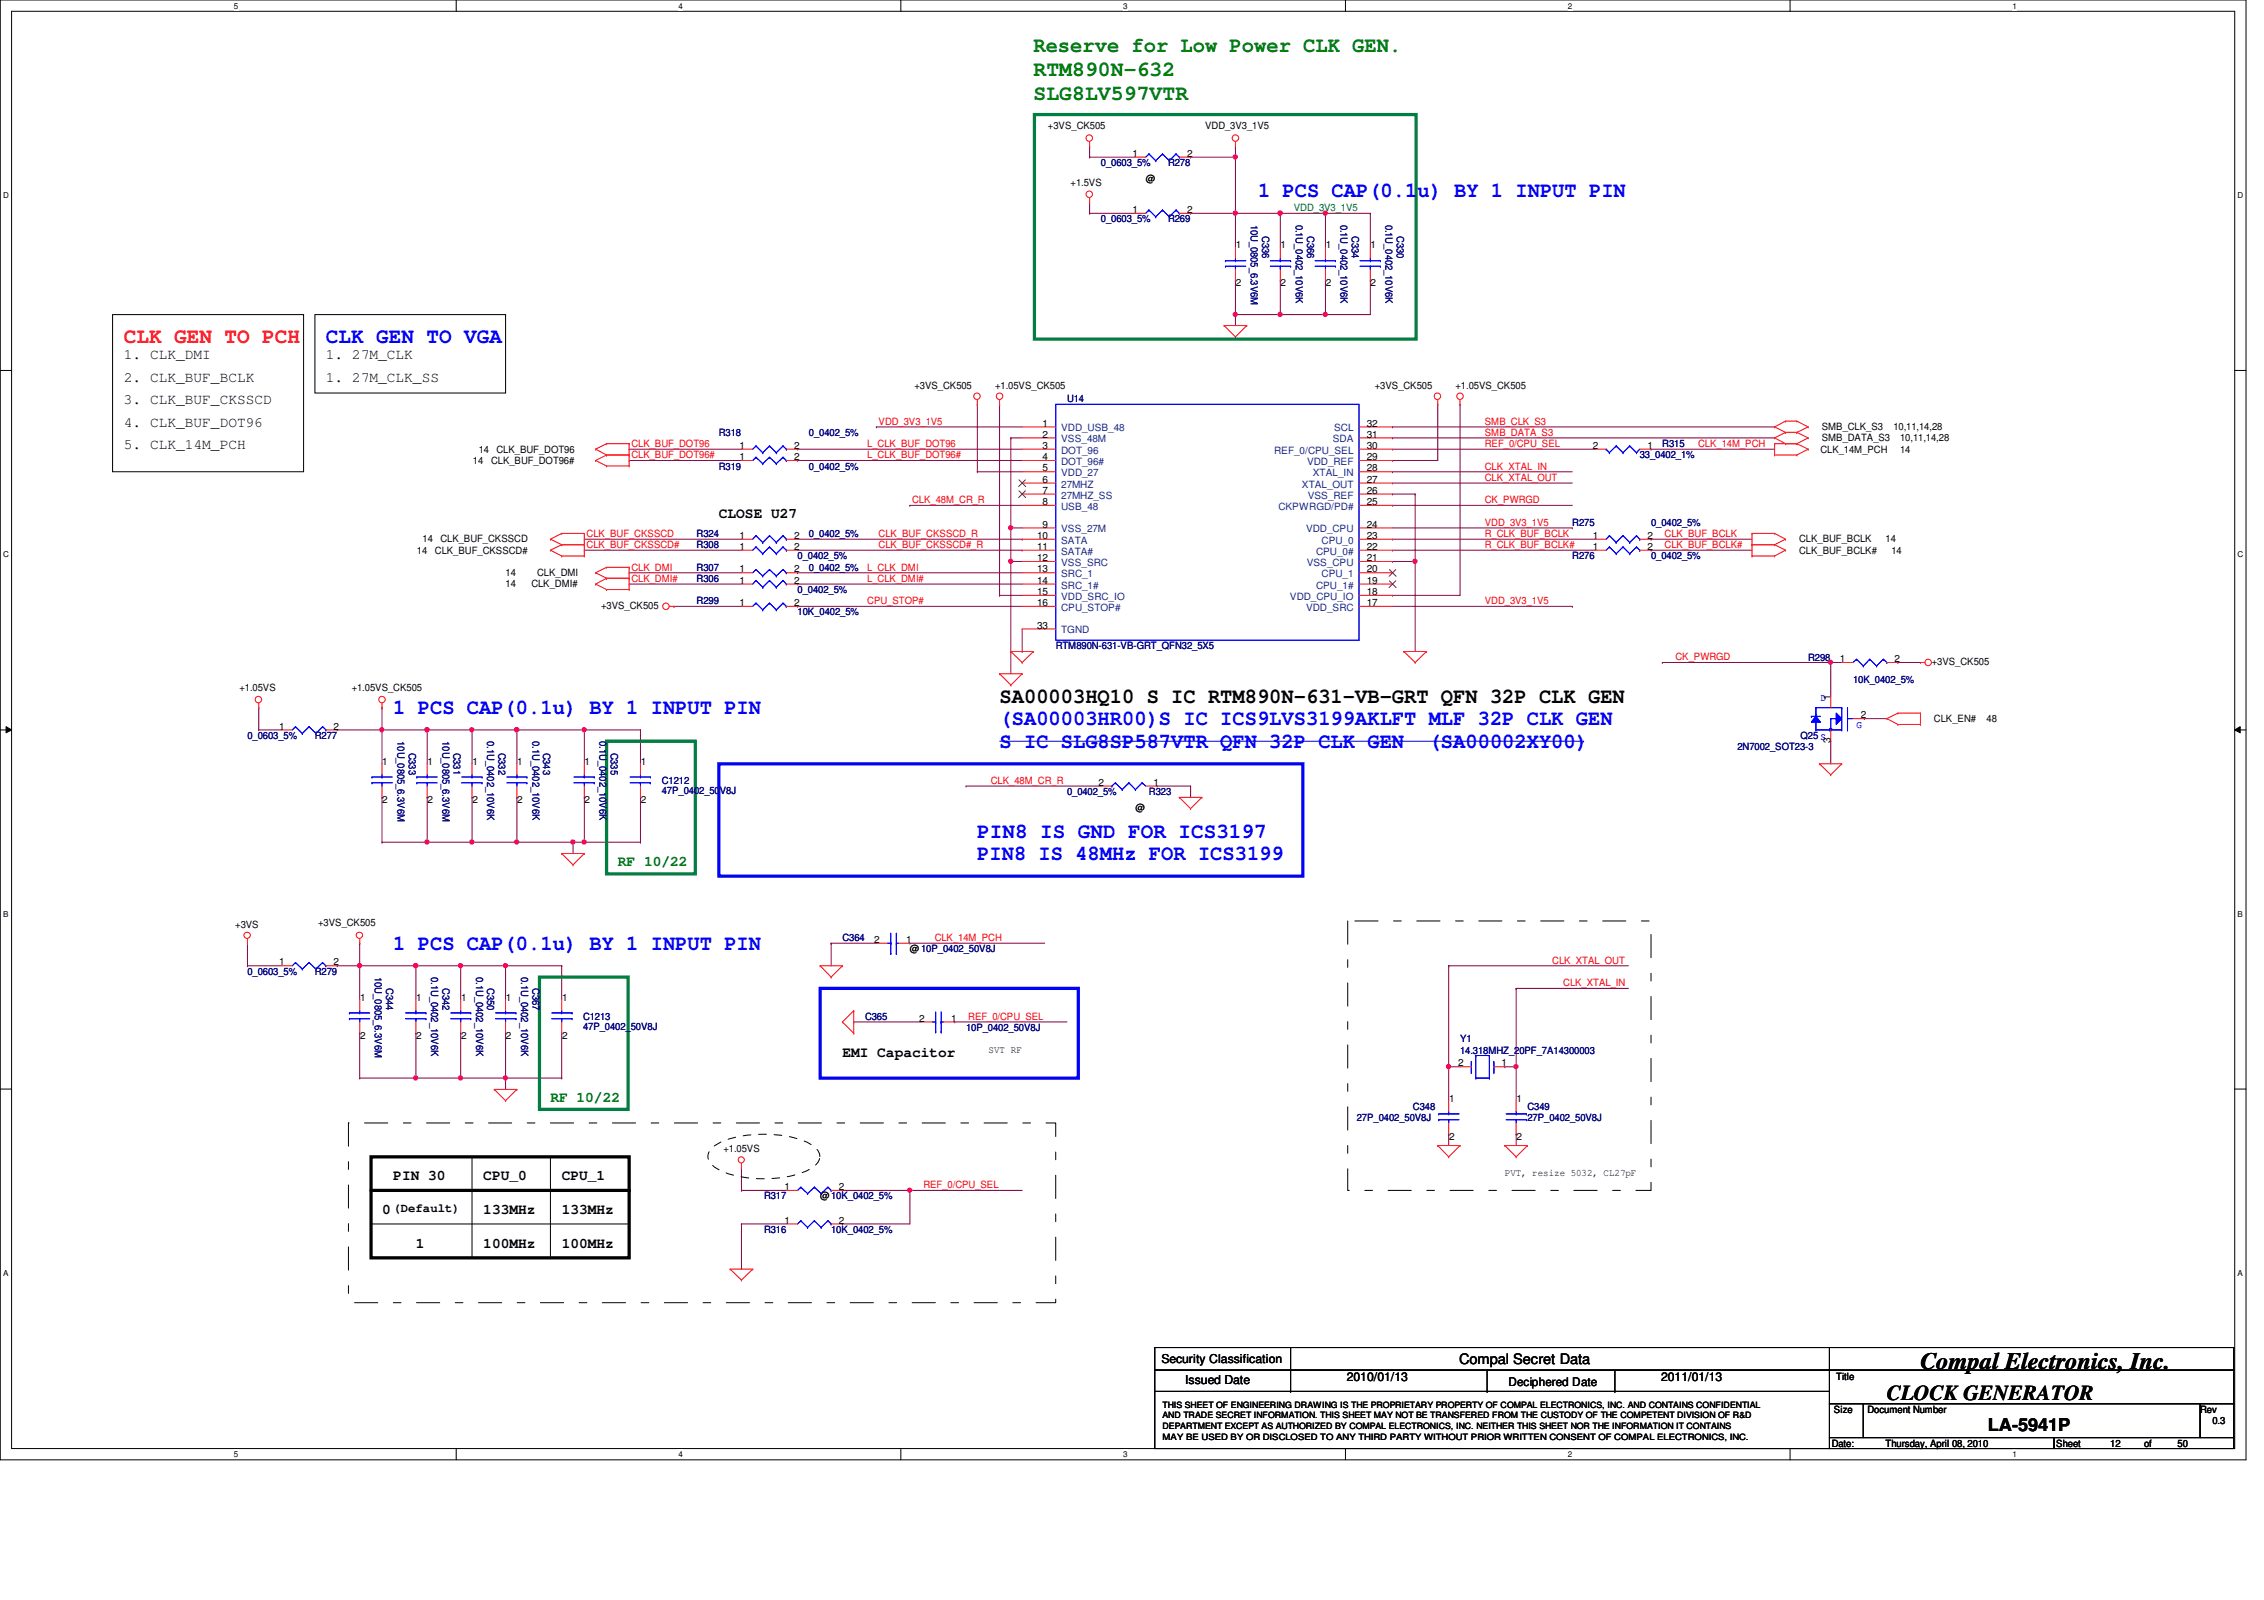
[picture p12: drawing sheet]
<svg xmlns="http://www.w3.org/2000/svg" width="297mm" height="210mm" viewBox="0 0 297 210" stroke-linecap="round" stroke-linejoin="round" font-family="sans-serif">
<defs><g id="words">
<text font-size="3.1" x="252" y="179.6">Compal Electronics, Inc.</text>
<g font-size="2.8" fill="#008000">
<text x="135.6" y="6.8">Reserve for Low Power CLK GEN.</text>
<text x="135.6" y="9.9">RTM890N-632</text>
<text x="135.6" y="13.1">SLG8LV597VTR</text>
</g>
<g font-size="2.8" fill="#00f">
<text x="165.1" y="25.9">1 PCS CAP(0.1u) BY 1 INPUT PIN</text>
<text x="42.8" y="45">CLK GEN TO VGA</text>
<text x="51.6" y="93.7">1 PCS CAP(0.1u) BY 1 INPUT PIN</text>
<text x="131.1" y="95.2">(SA00003HR00)S IC ICS9LVS3199AKLFT MLF 32P CLK GEN</text>
<text x="131.1" y="98.1">S IC SLG8SP587VTR QFN 32P CLK GEN</text>
<text x="187.4" y="98.1">(SA00002XY00)</text>
<text x="128.2" y="109.9">PIN8 IS GND FOR ICS3197</text>
<text x="128.2" y="112.8">PIN8 IS 48MHz FOR ICS3199</text>
<text x="51.6" y="124.6">1 PCS CAP(0.1u) BY 1 INPUT PIN</text>
</g>
<text font-size="2.8" fill="#f00" x="16.3" y="45">CLK GEN TO PCH</text>
<g font-size="2.8">
<text x="131.1" y="92.2">SA00003HQ10 S IC RTM890N-631-VB-GRT QFN 32P CLK GEN</text>
<text x="247.6" y="183.7">CLOCK GENERATOR</text>
</g>
<text font-size="2.3" x="260.8" y="187.8">LA-5941P</text>
<g font-size="1.9">
<text x="16.3" y="47.2">1. CLK_DMI</text>
<text x="42.8" y="47.2">1. 27M_CLK</text>
<text x="16.3" y="50.1">2. CLK_BUF_BCLK</text>
<text x="16.3" y="53">3. CLK_BUF_CKSSCD</text>
<text x="42.8" y="50.1">1. 27M_CLK_SS</text>
<text x="16.3" y="56">4. CLK_BUF_DOT96</text>
<text x="16.3" y="58.9">5. CLK_14M_PCH</text>
<text x="94.3" y="67.9">CLOSE U27</text>
<text x="110.5" y="138.6">EMI Capacitor</text>
<text x="51.6" y="154.8">PIN 30</text>
<text x="63.4" y="154.8">CPU_0</text>
<text x="73.7" y="154.8">CPU_1</text>
<text x="50.1" y="159.3">0</text>
<text x="63.4" y="159.3">133MHz</text>
<text x="73.7" y="159.3">133MHz</text>
<text x="54.6" y="163.7">1</text>
<text x="63.4" y="163.7">100MHz</text>
<text x="73.7" y="163.7">100MHz</text>
<text x="191.4" y="178.9">Compal Secret Data</text>
</g>
<g font-size="1.9" fill="#008000">
<text x="81.1" y="113.6">RF 10/22</text>
<text x="72.2" y="144.5">RF 10/22</text>
</g>
<g font-size="1.6">
<text x="51.6" y="159">(Default)</text>
<text x="152.4" y="178.8">Security Classification</text>
<text x="155.5" y="181.6">Issued Date</text>
<text x="176.7" y="181.2">2010/01/13</text>
<text x="197.9" y="181.8">Deciphered Date</text>
<text x="217.9" y="181.2">2011/01/13</text>
</g>
<g font-size="1.3">
<text x="137.5" y="17">+3VS_CK505</text>
<text x="158.1" y="17">VDD_3V3_1V5</text>
<text x="148.6" y="20.6">1</text>
<text x="150.3" y="23.9">@</text>
<text x="155.7" y="20.6">2</text>
<text x="140.5" y="24.3">+1.5VS</text>
<text x="148.6" y="27.9">1</text>
<text x="155.7" y="27.9">2</text>
<text x="162.1" y="32.6">1</text>
<text x="168" y="32.6">1</text>
<text x="173.9" y="32.6">1</text>
<text x="179.8" y="32.6">1</text>
<text x="162.1" y="37.5">2</text>
<text x="168" y="37.5">2</text>
<text x="173.9" y="37.5">2</text>
<text x="179.8" y="37.5">2</text>
<text x="120" y="51">+3VS_CK505</text>
<text x="130.6" y="51">+1.05VS_CK505</text>
<text x="180.4" y="51">+3VS_CK505</text>
<text x="191" y="51">+1.05VS_CK505</text>
<text x="62.8" y="59.4">14</text>
<text x="65.1" y="59.4">CLK_BUF_DOT96</text>
<text x="97" y="58.9">1</text>
<text x="104.2" y="58.9">2</text>
<text x="136.8" y="56">1</text>
<text x="136.8" y="57.4">2</text>
<text x="136.8" y="58.9">3</text>
<text x="179.3" y="58.9">30</text>
<text x="179.3" y="57.4">31</text>
<text x="179.3" y="56">32</text>
<text x="209" y="58.9">2</text>
<text x="216.2" y="58.9">1</text>
<text x="238.8" y="59.4">CLK_14M_PCH</text>
<text x="239" y="57.9">SMB_DATA_S3</text>
<text x="239" y="56.4">SMB_CLK_S3</text>
<text x="248.4" y="56.4">10,11,14,28</text>
<text x="249.3" y="57.9">10,11,14,28</text>
<text x="249.3" y="59.4">14</text>
<text x="62.1" y="60.9">14</text>
<text x="64.4" y="60.9">CLK_BUF_DOT96#</text>
<text x="97" y="60.4">1</text>
<text x="104.2" y="60.4">2</text>
<text x="136.8" y="60.4">4</text>
<text x="136.8" y="64.8">7</text>
<text x="136.8" y="63.3">6</text>
<text x="136.8" y="61.8">5</text>
<text x="179.3" y="63.3">27</text>
<text x="179.3" y="64.8">26</text>
<text x="179.3" y="61.8">28</text>
<text x="179.3" y="60.4">29</text>
<text x="55.5" y="71.2">14</text>
<text x="57.8" y="71.2">CLK_BUF_CKSSCD</text>
<text x="97" y="70.7">1</text>
<text x="104.2" y="70.7">2</text>
<text x="136.1" y="70.7">10</text>
<text x="136.8" y="66.3">8</text>
<text x="136.8" y="69.2">9</text>
<text x="179.3" y="66.3">25</text>
<text x="179.3" y="69.2">24</text>
<text x="179.3" y="70.7">23</text>
<text x="209" y="70.7">1</text>
<text x="216.2" y="70.7">2</text>
<text x="236" y="71.2">CLK_BUF_BCLK</text>
<text x="247.4" y="71.2">14</text>
<text x="54.7" y="72.6">14</text>
<text x="57.1" y="72.6">CLK_BUF_CKSSCD#</text>
<text x="66.3" y="75.6">14</text>
<text x="66.3" y="77">14</text>
<text x="69.7" y="77">CLK_DMI#</text>
<text x="70.5" y="75.6">CLK_DMI</text>
<text x="97" y="72.1">1</text>
<text x="97" y="75.1">1</text>
<text x="97" y="76.6">1</text>
<text x="104.2" y="72.1">2</text>
<text x="104.2" y="75.1">2</text>
<text x="104.2" y="76.6">2</text>
<text x="136.1" y="72.1">11</text>
<text x="136.1" y="73.6">12</text>
<text x="136.1" y="75.1">13</text>
<text x="136.1" y="76.6">14</text>
<text x="179.3" y="76.6">19</text>
<text x="179.3" y="72.1">22</text>
<text x="179.3" y="75.1">20</text>
<text x="179.3" y="73.6">21</text>
<text x="209" y="72.1">1</text>
<text x="216.2" y="72.1">2</text>
<text x="236" y="72.6">CLK_BUF_BCLK#</text>
<text x="248.2" y="72.6">14</text>
<text x="78.9" y="79.9">+3VS_CK505</text>
<text x="97" y="79.5">1</text>
<text x="104.2" y="79.5">2</text>
<text x="136.1" y="78.1">15</text>
<text x="136.1" y="79.5">16</text>
<text x="136.1" y="82.5">33</text>
<text x="179.3" y="78.1">18</text>
<text x="179.3" y="79.5">17</text>
<text x="241.4" y="86.9">1</text>
<text x="248.6" y="86.9">2</text>
<text x="253.4" y="87.2">+3VS_CK505</text>
<text x="31.4" y="90.6">+1.05VS</text>
<text x="36.6" y="95.7">1</text>
<text x="43.8" y="95.7">2</text>
<text x="46.1" y="90.6">+1.05VS_CK505</text>
<text x="240.2" y="91.8" transform="rotate(-90 240.2 91.8)">1</text>
<text x="244.1" y="94.2">2</text>
<text x="253.7" y="94.7">CLK_EN#</text>
<text x="260.6" y="94.7">48</text>
<text x="50.2" y="100.3">1</text>
<text x="56.1" y="100.3">1</text>
<text x="62" y="100.3">1</text>
<text x="67.9" y="100.3">1</text>
<text x="76.7" y="100.3">1</text>
<text x="84.1" y="100.3">1</text>
<text x="240.2" y="97.5" transform="rotate(-90 240.2 97.5)">3</text>
<text x="50.2" y="105.3">2</text>
<text x="56.1" y="105.3">2</text>
<text x="62" y="105.3">2</text>
<text x="67.9" y="105.3">2</text>
<text x="76.7" y="105.3">2</text>
<text x="84.1" y="105.3">2</text>
<text x="144.1" y="103.1">2</text>
<text x="149" y="106.4">@</text>
<text x="151.3" y="103.1">1</text>
<text x="30.9" y="121.7">+3VS</text>
<text x="41.7" y="121.5">+3VS_CK505</text>
<text x="114.7" y="123.7">2</text>
<text x="118.9" y="123.7">1</text>
<text x="119.4" y="124.9">@10P_0402_50V8J</text>
<text x="36.6" y="126.7">1</text>
<text x="43.8" y="126.7">2</text>
<text x="47.2" y="131.3">1</text>
<text x="54.6" y="131.3">1</text>
<text x="60.5" y="131.3">1</text>
<text x="66.4" y="131.3">1</text>
<text x="73.7" y="131.3">1</text>
<text x="47.2" y="136.3">2</text>
<text x="54.6" y="136.3">2</text>
<text x="60.5" y="136.3">2</text>
<text x="66.4" y="136.3">2</text>
<text x="73.7" y="136.3">2</text>
<text x="120.6" y="134">2</text>
<text x="124.8" y="134">1</text>
<text x="129.7" y="138.1">SVT RF</text>
<text x="191.3" y="139.9">2</text>
<text x="197" y="139.9">1</text>
<text x="190.1" y="144.5">1</text>
<text x="190.1" y="149.5">2</text>
<text x="199" y="144.5">1</text>
<text x="199" y="149.5">2</text>
<text x="94.9" y="151.2">+1.05VS</text>
<text x="197.4" y="154.3">PVT, resize 5032, CL27pF</text>
<text x="102.9" y="160.5">1</text>
<text x="102.9" y="156.1">1</text>
<text x="107.6" y="157.4">@10K_0402_5%</text>
<text x="110.1" y="160.5">2</text>
<text x="110.1" y="156.1">2</text>
<text x="240.6" y="185.3">Size</text>
<text x="240.9" y="181.1">Title</text>
<text x="245" y="185.3">Document Number</text>
<text x="288.7" y="185.3">Rev</text>
<text x="240.3" y="189.8">Date:</text>
<text x="247.4" y="189.8">Thursday, April 08, 2010</text>
<text x="269.8" y="189.8">Sheet</text>
<text x="276.9" y="189.8">12</text>
<text x="281.3" y="189.8">of</text>
<text x="285.7" y="189.8">50</text>
<text x="290.3" y="186.8">0.3</text>
</g>
<g font-size="1.3" fill="#000080">
<text x="144.4" y="21.8">0_0603_5%</text>
<text x="153.2" y="21.8">R278</text>
<text x="144.4" y="29.2">0_0603_5%</text>
<text x="153.2" y="29.2">R269</text>
<text x="164.1" y="29.5" transform="rotate(90 164.1 29.5)">10U_0805_6.3V6M</text>
<text x="170" y="29.5" transform="rotate(90 170 29.5)">0.1U_0402_10V6K</text>
<text x="175.9" y="29.5" transform="rotate(90 175.9 29.5)">0.1U_0402_10V6K</text>
<text x="181.8" y="29.5" transform="rotate(90 181.8 29.5)">0.1U_0402_10V6K</text>
<text x="165.6" y="30.9" transform="rotate(90 165.6 30.9)">C336</text>
<text x="171.5" y="30.9" transform="rotate(90 171.5 30.9)">C366</text>
<text x="177.4" y="30.9" transform="rotate(90 177.4 30.9)">C334</text>
<text x="183.3" y="30.9" transform="rotate(90 183.3 30.9)">C330</text>
<text x="140" y="52.7">U14</text>
<text x="94.3" y="57.2">R318</text>
<text x="106.1" y="57.2">0_0402_5%</text>
<text x="218.1" y="58.6">R315</text>
<text x="94.3" y="61.6">R319</text>
<text x="106.1" y="61.6">0_0402_5%</text>
<text x="215.1" y="60.1">33_0402_1%</text>
<text x="91.4" y="70.4">R324</text>
<text x="91.4" y="71.9">R308</text>
<text x="106.1" y="70.4">0_0402_5%</text>
<text x="206.3" y="69">R275</text>
<text x="216.6" y="69">0_0402_5%</text>
<text x="91.4" y="74.8">R307</text>
<text x="91.4" y="76.3">R306</text>
<text x="104.6" y="73.4">0_0402_5%</text>
<text x="104.6" y="77.8">0_0402_5%</text>
<text x="106.1" y="74.8">0_0402_5%</text>
<text x="206.3" y="73.4">R276</text>
<text x="216.6" y="73.4">0_0402_5%</text>
<text x="91.4" y="79.3">R299</text>
<text x="104.6" y="80.7">10K_0402_5%</text>
<text x="138.5" y="85.2">RTM890N-631-VB-GRT_QFN32_5X5</text>
<text x="237.2" y="86.7">R298</text>
<text x="243.1" y="89.6">10K_0402_5%</text>
<text x="32.5" y="96.9">0_0603_5%</text>
<text x="41.3" y="96.9">R277</text>
<text x="52.2" y="97.2" transform="rotate(90 52.2 97.2)">10U_0805_6.3V6M</text>
<text x="53.6" y="98.7" transform="rotate(90 53.6 98.7)">C333</text>
<text x="58" y="97.2" transform="rotate(90 58 97.2)">10U_0805_6.3V6M</text>
<text x="59.5" y="98.7" transform="rotate(90 59.5 98.7)">C331</text>
<text x="63.9" y="97.2" transform="rotate(90 63.9 97.2)">0.1U_0402_10V6K</text>
<text x="65.4" y="98.7" transform="rotate(90 65.4 98.7)">C332</text>
<text x="69.8" y="97.2" transform="rotate(90 69.8 97.2)">0.1U_0402_10V6K</text>
<text x="71.3" y="98.7" transform="rotate(90 71.3 98.7)">C343</text>
<text x="78.7" y="97.2" transform="rotate(90 78.7 97.2)">0.1U_0402_10V6K</text>
<text x="80.1" y="98.7" transform="rotate(90 80.1 98.7)">C335</text>
<text x="228" y="98.4">2N7002_SOT23-3</text>
<text x="236.2" y="96.9">Q25 S</text>
<text x="86.8" y="102.8">C1212</text>
<text x="86.8" y="104.2">47P_0402_50V8J</text>
<text x="140" y="104.3">0_0402_5%</text>
<text x="150.7" y="104.3">R323</text>
<text x="110.5" y="123.5">C364</text>
<text x="32.5" y="127.9">0_0603_5%</text>
<text x="41.3" y="127.9">R279</text>
<text x="49.2" y="128.2" transform="rotate(90 49.2 128.2)">10U_0805_6.3V6M</text>
<text x="50.7" y="129.7" transform="rotate(90 50.7 129.7)">C344</text>
<text x="56.6" y="128.2" transform="rotate(90 56.6 128.2)">0.1U_0402_10V6K</text>
<text x="58" y="129.7" transform="rotate(90 58 129.7)">C342</text>
<text x="62.5" y="128.2" transform="rotate(90 62.5 128.2)">0.1U_0402_10V6K</text>
<text x="63.9" y="129.7" transform="rotate(90 63.9 129.7)">C350</text>
<text x="68.4" y="128.2" transform="rotate(90 68.4 128.2)">0.1U_0402_10V6K</text>
<text x="69.8" y="129.7" transform="rotate(90 69.8 129.7)">C367</text>
<text x="76.5" y="133.8">C1213</text>
<text x="76.5" y="135.1">47P_0402_50V8J</text>
<text x="113.5" y="133.8">C365</text>
<text x="126.7" y="135.3">10P_0402_50V8J</text>
<text x="191.6" y="136.7">Y1</text>
<text x="191.6" y="138.2">14.318MHZ_20PF_7A14300003</text>
<text x="178" y="147">27P_0402_50V8J</text>
<text x="185.4" y="145.6">C348</text>
<text x="200.4" y="145.6">C349</text>
<text x="200.4" y="147">27P_0402_50V8J</text>
<text x="100.2" y="161.8">R316</text>
<text x="100.2" y="157.4">R317</text>
<text x="109" y="161.8">10K_0402_5%</text>
</g>
<text font-size="1.3" fill="#008000" x="169.8" y="27.7">VDD_3V3_1V5</text>
<g font-size="1.3" fill="#f00">
<text x="82.8" y="58.6">CLK_BUF_DOT96</text>
<text x="113.8" y="58.6">L_CLK_BUF_DOT96</text>
<text x="115.3" y="55.7">VDD_3V3_1V5</text>
<text x="194.8" y="55.7">SMB_CLK_S3</text>
<text x="194.8" y="57.1">SMB_DATA_S3</text>
<text x="194.8" y="58.6">REF_0/CPU_SEL</text>
<text x="222.8" y="58.6">CLK_14M_PCH</text>
<text x="82.8" y="60.1">CLK_BUF_DOT96#</text>
<text x="113.8" y="60.1">L_CLK_BUF_DOT96#</text>
<text x="119.7" y="66">CLK_48M_CR_R</text>
<text x="194.8" y="63.1">CLK_XTAL_OUT</text>
<text x="194.8" y="61.6">CLK_XTAL_IN</text>
<text x="194.8" y="66">CK_PWRGD</text>
<text x="77" y="70.4">CLK_BUF_CKSSCD</text>
<text x="77" y="71.9">CLK_BUF_CKSSCD#</text>
<text x="115.3" y="70.4">CLK_BUF_CKSSCD_R</text>
<text x="115.3" y="71.9">CLK_BUF_CKSSCD#_R</text>
<text x="194.8" y="71.9">R_CLK_BUF_BCLK#</text>
<text x="194.8" y="70.4">R_CLK_BUF_BCLK</text>
<text x="194.8" y="69">VDD_3V3_1V5</text>
<text x="218.4" y="71.9">CLK_BUF_BCLK#</text>
<text x="218.4" y="70.4">CLK_BUF_BCLK</text>
<text x="82.8" y="76.3">CLK_DMI#</text>
<text x="82.8" y="74.8">CLK_DMI</text>
<text x="113.8" y="76.3">L_CLK_DMI#</text>
<text x="113.8" y="74.8">L_CLK_DMI</text>
<text x="113.8" y="79.2">CPU_STOP#</text>
<text x="194.8" y="79.2">VDD_3V3_1V5</text>
<text x="219.8" y="86.6">CK_PWRGD</text>
<text x="130" y="102.8">CLK_48M_CR_R</text>
<text x="122.6" y="123.4">CLK_14M_PCH</text>
<text x="203.7" y="126.4">CLK_XTAL_OUT</text>
<text x="205.1" y="129.4">CLK_XTAL_IN</text>
<text x="127" y="133.8">REF_0/CPU_SEL</text>
<text x="121.2" y="155.9">REF_0/CPU_SEL</text>
</g>
<g font-size="1.3" fill="#004080">
<text x="139.2" y="56.6">VDD_USB_48</text>
<text x="139.2" y="58">VSS_48M</text>
<text x="139.2" y="59.5">DOT_96</text>
<text x="167.2" y="59.5">REF_0/CPU_SEL</text>
<text x="174.9" y="58">SDA</text>
<text x="175" y="56.6">SCL</text>
<text x="139.2" y="61">DOT_96#</text>
<text x="139.2" y="65.4">27MHZ_SS</text>
<text x="139.2" y="64">27MHZ</text>
<text x="139.2" y="62.5">VDD_27</text>
<text x="170.8" y="64">XTAL_OUT</text>
<text x="171.5" y="61">VDD_REF</text>
<text x="171.6" y="65.4">VSS_REF</text>
<text x="172.3" y="62.5">XTAL_IN</text>
<text x="139.2" y="71.3">SATA</text>
<text x="139.2" y="66.9">USB_48</text>
<text x="139.2" y="69.8">VSS_27M</text>
<text x="167.7" y="66.9">CKPWRGD/PD#</text>
<text x="171.4" y="69.8">VDD_CPU</text>
<text x="173.4" y="71.3">CPU_0</text>
<text x="139.2" y="72.8">SATA#</text>
<text x="139.2" y="74.3">VSS_SRC</text>
<text x="139.2" y="75.7">SRC_1</text>
<text x="139.2" y="77.2">SRC_1#</text>
<text x="171.4" y="74.3">VSS_CPU</text>
<text x="172.7" y="77.2">CPU_1#</text>
<text x="172.7" y="72.8">CPU_0#</text>
<text x="173.4" y="75.7">CPU_1</text>
<text x="139.2" y="78.7">VDD_SRC_IO</text>
<text x="139.2" y="80.1">CPU_STOP#</text>
<text x="139.2" y="83.1">TGND</text>
<text x="169.2" y="78.7">VDD_CPU_IO</text>
<text x="171.4" y="80.1">VDD_SRC</text>
</g>
<g font-size="1.3" fill="#00f">
<text x="238.8" y="91.9">D</text>
<text x="243.6" y="95.5">G</text>
</g>
<g font-size="1.1">
<text x="30.7" y="1.1">5</text>
<text x="89" y="1.1">4</text>
<text x="147.4" y="1.1">3</text>
<text x="205.7" y="1.1">2</text>
<text x="264" y="1.1">1</text>
<text x=".4" y="26">D</text>
<text x="293.6" y="26">D</text>
<text x=".4" y="73.1">C</text>
<text x="293.6" y="73.1">C</text>
<text x=".4" y="120.3">B</text>
<text x="293.6" y="120.3">B</text>
<text x=".4" y="167.4">A</text>
<text x="293.6" y="167.4">A</text>
<text x="152.5" y="184.7">THIS SHEET OF ENGINEERING DRAWING IS THE PROPRIETARY PROPERTY OF COMPAL ELECTRONICS, INC. AND CONTAINS CONFIDENTIAL</text>
<text x="30.7" y="191.2">5</text>
<text x="89" y="191.2">4</text>
<text x="147.4" y="191.2">3</text>
<text x="152.5" y="187.5">DEPARTMENT EXCEPT AS AUTHORIZED BY COMPAL ELECTRONICS, INC. NEITHER THIS SHEET NOR THE INFORMATION IT CONTAINS</text>
<text x="152.5" y="188.8">MAY BE USED BY OR DISCLOSED TO ANY THIRD PARTY WITHOUT PRIOR WRITTEN CONSENT OF COMPAL ELECTRONICS, INC.</text>
<text x="152.5" y="186.1">AND TRADE SECRET INFORMATION. THIS SHEET MAY NOT BE TRANSFERED FROM THE CUSTODY OF THE COMPETENT DIVISION OF R&amp;D</text>
<text x="205.7" y="191.2">2</text>
<text x="264" y="191.2">1</text>
</g>
</g></defs>
<path d="M0 0h294.7v191.5h-294.7zM1.5 1.5h291.7v188.5h-291.7z" fill="none" stroke="#000" stroke-width=".13"/>
<g fill="#fff">
<path d="M30.7 .2h.6v1.2h-.6z"/>
<path d="M30.7 190.2h.6v1.2h-.6z"/>
</g>
<path d="M59.9 0v1.5M59.9 190v1.5" fill="none" stroke="#000" stroke-width=".13"/>
<g fill="#fff">
<path d="M89 .2h.6v1.2h-.6z"/>
<path d="M89 190.2h.6v1.2h-.6z"/>
</g>
<path d="M118.2 0v1.5M118.2 190v1.5" fill="none" stroke="#000" stroke-width=".13"/>
<g fill="#fff">
<path d="M147.4 .2h.6v1.2h-.6z"/>
<path d="M147.4 190.2h.6v1.2h-.6z"/>
</g>
<path d="M176.5 0v1.5M176.5 190v1.5" fill="none" stroke="#000" stroke-width=".13"/>
<g fill="#fff">
<path d="M205.7 .2h.6v1.2h-.6z"/>
<path d="M205.7 190.2h.6v1.2h-.6z"/>
</g>
<path d="M234.9 0v1.5M234.9 190v1.5" fill="none" stroke="#000" stroke-width=".13"/>
<g fill="#fff">
<path d="M264 .2h.6v1.2h-.6z"/>
<path d="M264 190.2h.6v1.2h-.6z"/>
<path d="M.4 25h.8v1.2h-.8z"/>
<path d="M293.6 25h.7v1.2h-.7z"/>
<path d="M.4 72.1h.8v1.2h-.8z"/>
<path d="M293.6 72.1h.7v1.2h-.7z"/>
</g>
<path d="M0 48.6h1.5M293.2 48.6h1.5" fill="none" stroke="#000" stroke-width=".13"/>
<g fill="#fff">
<path d="M.4 119.3h.7v1.2h-.7z"/>
<path d="M293.6 119.3h.7v1.2h-.7z"/>
</g>
<path d="M0 95.8h1.5M.8 95.3l.7 .5-.7 .3zM293.2 95.8l.7-.5v.8zM293.2 95.8h1.5" fill="none" stroke="#000" stroke-width=".13"/>
<path d="M.8 95.3l.7 .5-.7 .3zM293.2 95.8l.7-.5v.8z" fill="#000"/>
<g fill="#fff">
<path d="M.4 166.4h.7v1.2h-.7z"/>
<path d="M293.6 166.4h.7v1.2h-.7z"/>
</g>
<path d="M0 142.9h1.5M293.2 142.9h1.5" fill="none" stroke="#000" stroke-width=".13"/>
<path d="M151.8 103.1h.1M151.8 103.1h4.4M156.2 103.1h.1M156.2 103.1v1.5M190.1 140h.1M190.1 140h1.5M190.1 140v4.4" fill="none" stroke="#800040" stroke-width=".13"/>
<circle cx="190" cy="139.9" r=".29" fill="#f0f"/>
<circle cx="190" cy="139.9" r=".29" fill="none" stroke="#f0f" stroke-width=".13"/>
<path d="M198.9 140h.1M198.9 140v4.4M190.1 148.8h.1M190.1 148.8v1.5M198.9 148.8h.1M198.9 148.8v1.5" fill="none" stroke="#800040" stroke-width=".13"/>
<circle cx="198.9" cy="139.9" r=".29" fill="#f0f"/>
<circle cx="198.9" cy="139.9" r=".29" fill="none" stroke="#f0f" stroke-width=".13"/>
<path d="M76.7 104.6h.1M76.7 104.6v5.9M190.1 126.7h.1M190.1 126.7v13.3M190.1 126.7h23.6M197.4 140h.1M198.9 129.7h.1M198.9 129.7v10.3h-1.5M198.9 129.7h14.8" fill="none" stroke="#800040" stroke-width=".13"/>
<circle cx="76.6" cy="110.5" r=".29" fill="#f0f"/>
<circle cx="76.6" cy="110.5" r=".29" fill="none" stroke="#f0f" stroke-width=".13"/>
<g fill="none" stroke="#800040" stroke-width=".13">
<path d="M182.7 56h.1M182.7 57.4h.1M182.7 56h50.1M182.7 57.4h50.1M188.6 53h.1M188.6 53v7.4h-5.9M182.7 63.4h.1M182.7 60.4h.1M182.7 64.8h.1M182.7 63.4h23.6M182.7 64.8h3M185.7 73.7h.1"/>
<path d="M185.7 73.7v11.8"/>
</g>
<circle cx="185.6" cy="73.6" r=".29" fill="#f0f"/>
<circle cx="185.6" cy="73.6" r=".29" fill="none" stroke="#f0f" stroke-width=".13"/>
<g fill="none" stroke="#800040" stroke-width=".13">
<path d="M191.6 53h.1M191.6 53v25.1M104.6 79.5h.1M104.6 79.5h29.5M182.7 73.7h.1M182.7 61.9h.1M182.7 66.3h.1M182.7 61.9h23.6M182.7 66.3h23.6M185.7 64.8h.1M185.7 64.8v8.9h-3M61.9 95.8h.1"/>
<path d="M61.9 95.8h5.9"/>
</g>
<circle cx="67.8" cy="95.7" r=".29" fill="#f0f"/>
<circle cx="67.8" cy="95.7" r=".29" fill="none" stroke="#f0f" stroke-width=".13"/>
<circle cx="61.9" cy="95.7" r=".29" fill="#f0f"/>
<circle cx="61.9" cy="95.7" r=".29" fill="none" stroke="#f0f" stroke-width=".13"/>
<path d="M50.1 95.8h.1M50.1 95.8h5.9" fill="none" stroke="#800040" stroke-width=".13"/>
<circle cx="56" cy="95.7" r=".29" fill="#f0f"/>
<circle cx="56" cy="95.7" r=".29" fill="none" stroke="#f0f" stroke-width=".13"/>
<circle cx="50.1" cy="95.7" r=".29" fill="#f0f"/>
<circle cx="50.1" cy="95.7" r=".29" fill="none" stroke="#f0f" stroke-width=".13"/>
<path d="M56 110.5h.1M56 110.5h5.9" fill="none" stroke="#800040" stroke-width=".13"/>
<circle cx="56" cy="110.5" r=".29" fill="#f0f"/>
<circle cx="56" cy="110.5" r=".29" fill="none" stroke="#f0f" stroke-width=".13"/>
<g fill="none" stroke="#800040" stroke-width=".13">
<path d="M119.4 66.3h.1M119.4 66.3h14.7M182.7 72.2h.1M182.7 72.2h26.5M216.6 72.2h.1M216.6 72.2h13.3M50.1 110.5h.1M50.1 110.5h5.9M60.4 126.7h.1M60.4 126.7h5.9M109 123.7h.1M109 123.7h6"/>
<path d="M109 123.7v3M119.4 123.7h.1M119.4 123.7h17.7"/>
</g>
<circle cx="66.3" cy="126.7" r=".29" fill="#f0f"/>
<circle cx="66.3" cy="126.7" r=".29" fill="none" stroke="#f0f" stroke-width=".13"/>
<circle cx="60.4" cy="126.7" r=".29" fill="#f0f"/>
<circle cx="60.4" cy="126.7" r=".29" fill="none" stroke="#f0f" stroke-width=".13"/>
<path d="M88.4 79.5h.1M88.4 79.5h8.9M66.3 126.7h.1M66.3 126.7v4.4M110.5 156.2h.1M110.5 156.2h23.6M119.4 156.2h.1M119.4 156.2v4.4h-8.9M97.3 160.6h.1M97.3 160.6h5.9M97.3 160.6v5.9M110.5 160.6h.1" fill="none" stroke="#800040" stroke-width=".13"/>
<circle cx="119.3" cy="156.1" r=".29" fill="#f0f"/>
<circle cx="119.3" cy="156.1" r=".29" fill="none" stroke="#f0f" stroke-width=".13"/>
<g fill="none" stroke="#800040" stroke-width=".13">
<path d="M82.5 58.9h.1M82.5 58.9h14.8M104.6 58.9h.1M104.6 58.9h29.5M216.6 58.9h.1M216.6 58.9h16.2M82.5 60.4h.1M82.5 76.6h.1M82.5 75.1h.1M82.5 60.4h14.8M82.5 76.6h14.8M82.5 75.1h14.8"/>
<path d="M104.6 60.4h.1M104.6 76.6h.1M104.6 75.1h.1M104.6 60.4h29.5M104.6 76.6h29.5M104.6 75.1h29.5M56 95.8h.1M56 95.8h5.9M56 95.8v4.4M97.3 153.2h.1M97.3 156.2h.1M97.3 153.2v3"/>
<path d="M97.3 156.2h5.9"/>
</g>
<circle cx="56" cy="95.7" r=".29" fill="#f0f"/>
<circle cx="56" cy="95.7" r=".29" fill="none" stroke="#f0f" stroke-width=".13"/>
<path d="M67.8 95.8h.1M67.8 95.8h8.9M76.7 95.8h.1M76.7 95.8v4.4" fill="none" stroke="#800040" stroke-width=".13"/>
<circle cx="76.6" cy="95.7" r=".29" fill="#f0f"/>
<circle cx="76.6" cy="95.7" r=".29" fill="none" stroke="#f0f" stroke-width=".13"/>
<path d="M44.2 95.8h.1M50.1 92.8h.1M50.1 92.8v3h-5.9M61.9 110.5h.1M61.9 110.5h5.9" fill="none" stroke="#800040" stroke-width=".13"/>
<circle cx="67.8" cy="110.5" r=".29" fill="#f0f"/>
<circle cx="67.8" cy="110.5" r=".29" fill="none" stroke="#f0f" stroke-width=".13"/>
<circle cx="61.9" cy="110.5" r=".29" fill="#f0f"/>
<circle cx="61.9" cy="110.5" r=".29" fill="none" stroke="#f0f" stroke-width=".13"/>
<g fill="none" stroke="#800040" stroke-width=".13">
<path d="M128.2 53h.1M128.2 53v8.9M131.1 53h.1M131.1 53v25.1M132.6 57.4h.1M132.6 57.4h1.5M132.6 57.4v11.9M128.2 61.9h.1M128.2 61.9h5.9M131.1 78.1h.1M131.1 78.1h3M132.6 69.3h.1"/>
<path d="M132.6 73.7h.1M132.6 73.7v14.7M132.6 69.3h1.5"/>
</g>
<circle cx="132.6" cy="73.6" r=".29" fill="#f0f"/>
<circle cx="132.6" cy="73.6" r=".29" fill="none" stroke="#f0f" stroke-width=".13"/>
<path d="M132.6 73.7h.1M132.6 73.7h1.5M67.8 95.8h.1M67.8 95.8v4.4M66.3 135.6h.1M66.3 135.6v5.8" fill="none" stroke="#800040" stroke-width=".13"/>
<circle cx="67.8" cy="95.7" r=".29" fill="#f0f"/>
<circle cx="67.8" cy="95.7" r=".29" fill="none" stroke="#f0f" stroke-width=".13"/>
<g fill="none" stroke="#800040" stroke-width=".13">
<path d="M50.1 95.8h.1M50.1 95.8v4.4M61.9 95.8h.1M61.9 95.8v4.4M50.1 104.6h.1M50.1 104.6v5.9M56 104.6h.1M56 104.6v5.9M61.9 104.6h.1M61.9 104.6v5.9M67.8 104.6h.1M67.8 104.6v5.9"/>
<path d="M75.2 110.5h.1M75.2 110.5v1.5"/>
</g>
<circle cx="75.1" cy="110.5" r=".29" fill="#f0f"/>
<circle cx="75.1" cy="110.5" r=".29" fill="none" stroke="#f0f" stroke-width=".13"/>
<path d="M132.6 69.3h.1M132.6 69.3v4.4M67.8 110.5h.1M67.8 110.5h7.4" fill="none" stroke="#800040" stroke-width=".13"/>
<circle cx="132.6" cy="69.2" r=".29" fill="#f0f"/>
<circle cx="132.6" cy="69.2" r=".29" fill="none" stroke="#f0f" stroke-width=".13"/>
<path d="M126.7 103.1h.1M126.7 103.1h17.7M32.5 126.7h.1M32.5 123.7h.1M32.5 126.7h4.4M32.5 123.7v3M54.6 126.7h.1M54.6 126.7h5.8" fill="none" stroke="#800040" stroke-width=".13"/>
<circle cx="54.5" cy="126.7" r=".29" fill="#f0f"/>
<circle cx="54.5" cy="126.7" r=".29" fill="none" stroke="#f0f" stroke-width=".13"/>
<path d="M54.6 135.6h.1M54.6 126.7h.1M54.6 126.7v4.4M54.6 135.6v5.8M54.6 141.4h.1M54.6 141.4h5.8" fill="none" stroke="#800040" stroke-width=".13"/>
<circle cx="54.5" cy="141.4" r=".29" fill="#f0f"/>
<circle cx="54.5" cy="141.4" r=".29" fill="none" stroke="#f0f" stroke-width=".13"/>
<path d="M47.2 123.7h.1M47.2 123.7v3M47.2 141.4h.1M47.2 141.4h7.4M66.3 141.4h.1M66.3 141.4v1.5" fill="none" stroke="#800040" stroke-width=".13"/>
<circle cx="66.3" cy="141.4" r=".29" fill="#f0f"/>
<circle cx="66.3" cy="141.4" r=".29" fill="none" stroke="#f0f" stroke-width=".13"/>
<path d="M47.2 126.7h.1M47.2 126.7h7.4" fill="none" stroke="#800040" stroke-width=".13"/>
<circle cx="54.5" cy="126.7" r=".29" fill="#f0f"/>
<circle cx="54.5" cy="126.7" r=".29" fill="none" stroke="#f0f" stroke-width=".13"/>
<circle cx="47.2" cy="126.7" r=".29" fill="#f0f"/>
<circle cx="47.2" cy="126.7" r=".29" fill="none" stroke="#f0f" stroke-width=".13"/>
<path d="M33.9 92.8h.1M33.9 95.8h.1M33.9 92.8v3M33.9 95.8h3M218.1 86.9h.1M218.1 86.9h22.1M240.2 86.9h.1M240.2 86.9v4.5M60.4 126.7h.1M60.4 126.7v4.4M60.4 141.4h.1M60.4 141.4h5.9" fill="none" stroke="#800040" stroke-width=".13"/>
<circle cx="240.2" cy="86.9" r=".29" fill="#f0f"/>
<circle cx="240.2" cy="86.9" r=".29" fill="none" stroke="#f0f" stroke-width=".13"/>
<g fill="none" stroke="#800040" stroke-width=".13">
<path d="M240.2 86.9h.1M240.2 97.2h.1M240.2 86.9h1.4M240.2 97.2v3M244.6 94.3h.1M244.6 94.3h3M249 86.9h.1M249 86.9h3M60.4 135.6h.1M60.4 135.6v5.8M112 134.1h.1M112 134.1h8.9"/>
<path d="M125.3 134.1h.1M125.3 134.1h14.7"/>
</g>
<circle cx="60.4" cy="141.4" r=".29" fill="#f0f"/>
<circle cx="60.4" cy="141.4" r=".29" fill="none" stroke="#f0f" stroke-width=".13"/>
<path d="M168 41.3h.1M168 41.3h5.9M182.7 58.9h.1M182.7 58.9h26.5M182.7 70.7h.1M182.7 70.7h26.5M216.6 70.7h.1M216.6 70.7h13.3" fill="none" stroke="#800040" stroke-width=".13"/>
<circle cx="167.9" cy="41.2" r=".29" fill="#f0f"/>
<circle cx="167.9" cy="41.2" r=".29" fill="none" stroke="#f0f" stroke-width=".13"/>
<path d="M156.2 28h.1M156.2 28h11.8M162.1 36.8h.1M162.1 20.6h.1M162.1 28h.1M162.1 20.6v7.4M162.1 36.8v4.5M179.8 28h.1M179.8 28v4.4M162.1 41.3h.1M162.1 41.3h5.9" fill="none" stroke="#800040" stroke-width=".13"/>
<circle cx="167.9" cy="28" r=".29" fill="#f0f"/>
<circle cx="167.9" cy="28" r=".29" fill="none" stroke="#f0f" stroke-width=".13"/>
<circle cx="162.1" cy="28" r=".29" fill="#f0f"/>
<circle cx="162.1" cy="28" r=".29" fill="none" stroke="#f0f" stroke-width=".13"/>
<path d="M162.1 28h.1M162.1 28v4.4M168 36.8h.1M168 36.8v4.5M173.9 28h.1M173.9 36.8h.1M173.9 28h5.9M173.9 36.8v4.5M173.9 41.3h.1M173.9 41.3h5.9" fill="none" stroke="#800040" stroke-width=".13"/>
<circle cx="173.9" cy="41.2" r=".29" fill="#f0f"/>
<circle cx="173.9" cy="41.2" r=".29" fill="none" stroke="#f0f" stroke-width=".13"/>
<path d="M162.1 41.3h.1M162.1 41.3v1.4" fill="none" stroke="#800040" stroke-width=".13"/>
<circle cx="162.1" cy="41.2" r=".29" fill="#f0f"/>
<circle cx="162.1" cy="41.2" r=".29" fill="none" stroke="#f0f" stroke-width=".13"/>
<path d="M168 28h.1M168 28v4.4" fill="none" stroke="#800040" stroke-width=".13"/>
<circle cx="167.9" cy="28" r=".29" fill="#f0f"/>
<circle cx="167.9" cy="28" r=".29" fill="none" stroke="#f0f" stroke-width=".13"/>
<path d="M143 19.2h.1M143 19.2v1.4M162.1 19.2h.1M162.1 19.2v1.4h-5.9M143 20.6h.1M143 20.6h5.8M156.2 20.6h.1" fill="none" stroke="#800040" stroke-width=".13"/>
<circle cx="162.1" cy="20.6" r=".29" fill="#f0f"/>
<circle cx="162.1" cy="20.6" r=".29" fill="none" stroke="#f0f" stroke-width=".13"/>
<path d="M143 26.5h.1M143 28h.1M143 26.5v1.5M143 28h5.8M173.9 28h.1M173.9 28v4.4M179.8 36.8h.1M179.8 36.8v4.5" fill="none" stroke="#800040" stroke-width=".13"/>
<circle cx="173.9" cy="28" r=".29" fill="#f0f"/>
<circle cx="173.9" cy="28" r=".29" fill="none" stroke="#f0f" stroke-width=".13"/>
<g fill="none" stroke="#800040" stroke-width=".13">
<path d="M168 28h.1M168 28h5.9M115 56h.1M115 56h19.1M76.7 70.7h.1M76.7 72.2h.1M76.7 70.7h20.6M76.7 72.2h20.6M104.6 70.7h29.5M104.6 72.2h29.5M134.1 70.7h.1M134.1 72.2h.1"/>
<path d="M182.7 78.1h.1M182.7 78.1h8.9M182.7 69.3h23.6M182.7 79.5h23.6M206.3 69.3h.1M206.3 79.5h.1M76.7 95.8h.1M76.7 95.8h7.3M84 95.8h.1M84 95.8v4.4M134.1 85.5h.1M134.1 82.5v3"/>
<path d="M75.2 110.5h.1M75.2 110.5h8.8M76.7 110.5h.1M84 110.5h.1M84 104.6v5.9M44.2 126.7h.1M44.2 126.7h3M47.2 135.6h.1M47.2 126.7h.1M47.2 126.7v4.4M47.2 135.6v5.8M66.3 126.7h.1"/>
<path d="M66.3 126.7h7.4M73.7 126.7h.1M73.7 126.7v4.4M73.7 135.6v5.8M66.3 141.4h.1M66.3 141.4h7.4M73.7 141.4h.1"/>
</g>
<g fill="none" stroke="#f00" stroke-width=".13">
<path d="M143 19.2h.1M143 18.6v.6M162.1 19.2h.1M162.1 18.6v.6M143 26.5h.1M143 26v.5M148.8 20.6h1.5M154.7 20.6h1.5M162.1 32.4v1.5M162.1 35.3v1.5M168 32.4v1.5M168 35.3v1.5"/>
<path d="M173.9 32.4v1.5M173.9 35.3v1.5M179.8 32.4v1.5M179.8 35.3v1.5M78.1 58.9h.1M78.1 58.9l1.5 .8M79.6 58.2h.1M79.6 59.7h.1M79.6 59.7h2.9M79.6 58.2h2.9M79.6 58.2l-1.5 .7M79.6 59.7l-1.5 .7"/>
<path d="M82.5 59.7h.1M82.5 58.2h.1M82.5 58.2v2.9M128.2 53h.1M128.2 52.5v.5M131.1 53h.1M131.1 52.5v.5M134.1 58.9h4.4M134.1 56h4.4M134.1 57.4h4.4M160.6 42.7h.1M160.6 42.7h3"/>
<path d="M160.6 42.7l1.5 1.5M162.1 44.2h.1M163.6 42.7h.1M163.6 42.7l-1.5 1.5M178.3 58.9h4.4M178.3 56h4.4M178.3 57.4h4.4M188.6 53h.1M188.6 52.5v.5M191.6 53h.1M191.6 52.5v.5M209.2 58.9h1.5"/>
<path d="M215.1 58.9h1.5M232.8 58.2h.1M232.8 59.7h.1M232.8 57.4h.1M232.8 56h.1M232.8 59.7h3M232.8 58.2h3M232.8 58.2v1.5M232.8 57.4l1.5 .8M232.8 56l1.5 .7M234.3 56.7h.1M234.3 58.2h.1"/>
<path d="M234.3 55.2h.1M234.3 56.7l-1.5 .7M234.3 56.7h1.5M234.3 55.2l-1.5 .8M234.3 55.2h1.5M235.8 59.7h.1M235.8 58.2h.1M235.8 56.7h.1M235.8 55.2h.1M235.8 58.2l1.4 .7M235.8 56.7l1.4 .7M235.8 55.2l1.4 .8"/>
<path d="M237.2 58.9h.1M237.2 57.4h.1M237.2 56h.1M237.2 58.9l-1.4 .8M237.2 57.4l-1.4 .8M237.2 56l-1.4 .7M72.2 70.7h.1M72.2 72.2h.1M72.2 70.7l1.5 .8M72.2 72.2l1.5 .7M73.7 70h.1M73.7 71.5h.1"/>
<path d="M73.7 72.9h.1M73.7 71.5h3M73.7 72.9h3M73.7 70h3M73.7 70l-1.5 .7M73.7 71.5l-1.5 .7M76.7 71.5h.1M76.7 70h.1M76.7 72.9h.1M76.7 70v2.9M78.1 75.1h.1M78.1 76.6h.1"/>
<path d="M78.1 60.4h.1M78.1 75.1l1.5 .8M78.1 76.6l1.5 .7M78.1 60.4l1.5 .7M79.6 74.4h.1M79.6 75.9h.1M79.6 77.3h.1M79.6 61.1h.1M79.6 74.4h2.9M79.6 74.4l-1.5 .7M79.6 75.9h2.9M79.6 75.9l-1.5 .7"/>
<path d="M79.6 77.3h2.9M79.6 61.1h2.9M82.5 75.9h.1M82.5 74.4h.1M82.5 77.3h.1M82.5 61.1h.1M82.5 74.4v2.9M87.8 79.5h.6M88.4 79.5h.1M97.3 79.5h1.5M97.3 70.7h1.5M97.3 72.2h1.5"/>
<path d="M97.3 60.4h1.5M103.2 79.5h1.4M103.2 70.7h1.4M103.2 72.2h1.4M103.2 60.4h1.4M134.1 79.5h4.4M134.1 70.7h4.4M134.1 72.2h4.4M134.1 60.4h4.4M134.1 76.6h4.4M134.1 66.3h4.4M134.1 63.4h4.4"/>
<path d="M134.1 64.8h4.4M134.1 69.3h4.4M134.1 61.9h4.4M134.1 75.1h4.4M134.1 73.7h4.4M134.1 78.1h4.4M178.3 79.5h4.4M178.3 70.7h4.4M178.3 72.2h4.4M178.3 60.4h4.4M178.3 76.6h4.4M178.3 66.3h4.4"/>
<path d="M178.3 63.4h4.4M178.3 64.8h4.4M178.3 69.3h4.4M178.3 61.9h4.4M178.3 75.1h4.4M178.3 73.7h4.4M178.3 78.1h4.4M209.2 70.7h1.5M209.2 72.2h1.5M215.1 70.7h1.5M215.1 72.2h1.5M229.9 72.9h.1"/>
<path d="M229.9 71.5h.1M229.9 70h.1M229.9 71.5h2.9M229.9 72.9h2.9M229.9 70v2.9M229.9 70h2.9M232.8 71.5h.1M232.8 72.9h.1M232.8 70h.1M232.8 71.5l1.5 .7M232.8 70l1.5 .7M234.3 72.2h.1"/>
<path d="M234.3 70.7h.1M234.3 72.2l-1.5 .7M234.3 70.7l-1.5 .8M33.9 92.8h.1M33.9 92.2v.6M50.1 92.8h.1M50.1 92.2v.6M131.1 88.4h.1M131.1 88.4h3M131.1 88.4l1.5 1.5M132.6 85.5h.1M132.6 89.9h.1"/>
<path d="M132.6 85.5h3M132.6 85.5l1.5 1.4M134.1 86.9h.1M134.1 88.4h.1M134.1 88.4l-1.5 1.5M134.1 82.5h4.4M135.6 85.5h.1M135.6 85.5l-1.5 1.4M184.2 85.5h.1M184.2 85.5h3M184.2 85.5l1.5 1.4M185.7 86.9h.1"/>
<path d="M187.2 85.5h.1M187.2 85.5l-1.5 1.4M241.6 86.9h1.5M247.6 94.3h.1M247.6 94.3l1.4 .7M247.6 86.9h1.4M249 93.6h.1M249 95h.1M249 93.6h3M249 93.6l-1.4 .7M249 95h3M252 95h.1"/>
<path d="M252 93.6h.1M252 86.9h.1M252 93.6v1.4M252 86.9h.6M50.1 100.2v1.4M50.1 103.1v1.5M56 100.2v1.4M56 103.1v1.5M61.9 100.2v1.4M61.9 103.1v1.5M67.8 100.2v1.4M67.8 103.1v1.5"/>
<path d="M73.7 112h.1M73.7 112h3M73.7 112l1.5 1.5M75.2 113.5h.1M76.7 112h.1M76.7 100.2v1.4M76.7 103.1v1.5M76.7 112l-1.5 1.5M84 100.2v1.4M84 103.1v1.5M144.4 103.1h1.5M150.3 103.1h1.5"/>
<path d="M154.7 104.6h.1M154.7 104.6h3M154.7 104.6l1.5 1.5M156.2 106.1h.1M157.7 104.6h.1M157.7 104.6l-1.5 1.5M238.7 100.2h.1M238.7 100.2h2.9M238.7 100.2l1.5 1.4M240.2 101.6h.1M241.6 100.2h.1M241.6 100.2l-1.4 1.4"/>
<path d="M32.5 123.7h.1M32.5 123.1v.6M36.9 126.7h1.5M42.8 126.7h1.4M47.2 123.7h.1M47.2 123.1v.6M47.2 131.1v1.5M47.2 134.1v1.5M54.6 131.1v1.5M54.6 134.1v1.5M60.4 131.1v1.5M60.4 134.1v1.5"/>
<path d="M66.3 131.1v1.5M66.3 134.1v1.5M107.6 126.7h.1M107.6 126.7h2.9M107.6 126.7l1.4 1.5M109 128.2h.1M110.5 134.1h.1M110.5 126.7h.1M110.5 134.1l1.5 1.5M110.5 126.7l-1.5 1.5M112 135.6h.1M112 132.6h.1"/>
<path d="M112 132.6v3M112 132.6l-1.5 1.5M120.9 134.1h1.4M123.8 134.1h1.5M191.6 140h1.4M196 140h1.4M64.9 142.9h.1M64.9 142.9h2.9M64.9 142.9l1.4 1.5M66.3 144.4h.1M67.8 142.9h.1M67.8 142.9l-1.5 1.5"/>
<path d="M97.3 153.2h.1M97.3 152.6v.6M188.6 150.3h.1M188.6 150.3h3M188.6 150.3l1.5 1.5M190.1 151.8h.1M190.1 144.4v1.4M190.1 147.3v1.5M191.6 150.3h.1M191.6 150.3l-1.5 1.5M197.4 150.3h.1M197.4 150.3h3"/>
<path d="M197.4 150.3l1.5 1.5M198.9 151.8h.1M198.9 144.4v1.4M198.9 147.3v1.5M200.4 150.3h.1M200.4 150.3l-1.5 1.5M95.8 166.5h.1M95.8 166.5h3M95.8 166.5l1.5 1.4M97.3 167.9h.1M98.8 166.5h.1M98.8 166.5l-1.5 1.4"/>
<path d="M103.2 160.6h1.4M109 160.6h1.5"/>
<circle cx="142.9" cy="18.1" r=".43"/>
<circle cx="162.1" cy="18.1" r=".43"/>
<circle cx="142.9" cy="25.5" r=".43"/>
<circle cx="128.2" cy="52" r=".43"/>
<circle cx="131.1" cy="52" r=".43"/>
<circle cx="188.6" cy="52" r=".43"/>
<circle cx="191.6" cy="52" r=".43"/>
<circle cx="87.4" cy="79.5" r=".43"/>
<circle cx="33.9" cy="91.8" r=".43"/>
<circle cx="50.1" cy="91.8" r=".43"/>
<circle cx="253" cy="86.9" r=".43"/>
<circle cx="32.4" cy="122.7" r=".42"/>
<circle cx="47.2" cy="122.7" r=".42"/>
<circle cx="97.3" cy="152.2" r=".4"/>
</g>
<g fill="none" stroke="#000" stroke-width=".13">
<path d="M14.8 41.3h25v20.6h-25zM41.3 41.3h25v10.3h-25zM61.9 151.8v13.2M72.2 151.8v13.2M48.7 160.6h.1M48.7 160.6h33.8M61.9 165h.1M72.2 165h.1M151.5 176.8h88.5v2.9h-88.5zM151.5 179.7h88.5v2.8h-88.5zM169.3 179.7h.1M169.3 176.8v5.7"/>
<path d="M195.1 179.7v2.8M211.9 179.7v2.8M240 176.8h53.1v2.9h-53.1zM240 179.7h53.1v4.4h-53.1zM151.5 182.5h88.5v7.5h-88.5zM169.3 182.5h.1M195.1 182.5h.1M211.9 182.5h.1M240 184.1h4.5v4.5h-4.5zM240 188.6h29.5v1.4h-29.5zM244.5 184.1h44.2v4.5h-44.2zM269.5 188.6h23.6v1.4h-23.6z"/>
<path d="M288.7 184.1h4.4v4.5h-4.4z"/>
</g>
<path d="M176.8 120.8h39.8v35.4h-39.8zM45.7 147.3h92.8v23.6h-92.8z" fill="none" stroke="#000" stroke-width=".13" stroke-dasharray="3 2 1 2"/>
<path d="M48.7 151.8h33.8v13.2h-33.8zM48.7 156.2h33.8" fill="none" stroke="#000" stroke-width=".42"/>
<circle cx="82.5" cy="156.2" r=".21" fill="#000"/>
<path d="M94.3 100.2h76.6v14.7h-76.6zM107.6 129.7h33.9v11.7h-33.9z" fill="none" stroke="#00f" stroke-width=".42"/>
<path d="M93.2 150.8a7.6 7.6 0 0 1 4.7-1.9 15.1 15.1 0 0 1 8.2 1.1 2.21 2.21 0 0 1 1.5 1.7 2.21 2.21 0 0 1-1.5 1.7 15.3 15.3 0 0 1-11.8 0 2.2 2.2 0 0 1-1.4-1.7l.1-.5z" fill="none" stroke="#000" stroke-width=".13" stroke-dasharray="1 1 1 1 1 1 1 1"/>
<path d="M135.7 15h50.1v29.5h-50.1zM79.6 97.2h11.6v17.4h-11.6zM70.8 128.2h11.6v17.3h-11.6z" fill="none" stroke="#008040" stroke-width=".42"/>
<g fill="none" stroke="#00f" stroke-width=".13">
<path d="M150.7 20.2h.1M150.7 20.2l-.4 .4M150.7 20.2l.9 .9M151.6 21.1h.1M152.5 20.2h.1M152.5 20.2l-.9 .9M152.5 20.2l.9 .9M153.4 21.1h.1M154.3 20.2h.1M154.3 20.2l-.9 .9M154.3 20.2l.4 .4M154.7 20.6h.1"/>
<path d="M160.8 34.9h.1M160.8 34.2h.1M160.8 34.9h2.6M160.8 34.2h2.6M162.1 34.2h.1M162.1 34.9h.1M162.1 33.9v.3M162.1 34.9v.4M166.7 34.9h2.6M166.7 34.2h2.6M168 34.2h.1M168 34.9h.1"/>
<path d="M168 33.9v.3M168 34.9v.4M169.3 34.9h.1M169.3 34.2h.1M172.5 34.9h2.7M172.5 34.2h2.7M173.9 34.2h.1M173.9 34.9h.1M173.9 33.9v.3M173.9 34.9v.4M175.2 34.9h.1M175.2 34.2h.1"/>
<path d="M178.4 34.9h2.7M178.4 34.2h2.7M179.8 34.2h.1M179.8 34.9h.1M179.8 33.9v.3M179.8 34.9v.4M181.1 34.9h.1M181.1 34.2h.1M99.2 60h.1M99.2 60l-.4 .4M99.2 60l.9 .8M101 60h.1"/>
<path d="M101 60l-.9 .8M101 60l.9 .8M102.7 60h.1M102.7 60l-.8 .8M102.7 60l.5 .4M138.5 53h39.8v31h-39.8zM210.7 58.9h.1M210.7 58.9l.5 .5M211.2 59.4h.1M212 58.5h.1M212 58.5l.9 .9M212 58.5l-.8 .9"/>
<path d="M212.9 59.4h.1M213.8 58.5h.1M213.8 58.5l.9 .9M213.8 58.5l-.9 .9M214.7 59.4h.1M215.1 58.9l-.4 .5M99.2 70.3h.1M99.2 71.8h.1M99.2 79.1h.1M99.2 70.3l-.4 .4M99.2 70.3l.9 .9M99.2 71.8l-.4 .4"/>
<path d="M99.2 71.8l.9 .8M99.2 79.1l-.4 .4M99.2 79.1l.9 .9M100.1 71.2h.1M100.1 60.8h.1M100.1 72.6h.1M101 70.3h.1M101 71.8h.1M101 79.1h.1M101 70.3l-.9 .9M101 70.3l.9 .9M101 71.8l-.9 .8"/>
<path d="M101 71.8l.9 .8M101 79.1l-.9 .9M101 79.1l.9 .9M101.9 71.2h.1M101.9 60.8h.1M101.9 72.6h.1M102.7 70.3h.1M102.7 71.8h.1M102.7 79.1h.1M102.7 70.3l-.8 .9M102.7 70.3l.5 .4M102.7 71.8l-.8 .8"/>
<path d="M102.7 71.8l.5 .4M102.7 79.1l-.8 .9M102.7 79.1l.5 .4M103.2 70.7h.1M103.2 60.4h.1M103.2 72.2h.1M103.2 79.5h.1M211.2 71.8h.1M211.2 70.3h.1M211.2 71.8l-.5 .4M211.2 71.8l.8 .8M211.2 70.3l-.5 .4"/>
<path d="M211.2 70.3l.8 .9M212 72.6h.1M212 71.2h.1M212.9 71.8h.1M212.9 70.3h.1M212.9 71.8l-.9 .8M212.9 71.8l.9 .8M212.9 70.3l-.9 .9M212.9 70.3l.9 .9M213.8 72.6h.1M213.8 71.2h.1M214.7 71.8h.1"/>
<path d="M214.7 70.3h.1M214.7 71.8l-.9 .8M214.7 71.8l.4 .4M214.7 70.3l-.9 .9M214.7 70.3l.4 .4M215.1 72.2h.1M215.1 70.7h.1M100.1 80h.1M101.9 80h.1M131.1 97.2h76.7M207.8 97.2h.1M243.6 86.5h.1"/>
<path d="M243.6 86.5l-.5 .4M243.6 86.5l.9 .9M244.5 87.4h.1M245.3 86.5h.1M245.3 86.5l-.8 .9M245.3 86.5l.9 .9M246.2 87.4h.1M247.1 86.5h.1M247.1 86.5l-.9 .9M247.1 86.5l.5 .4M247.6 86.9h.1M48.8 102.7h.1"/>
<path d="M48.8 101.9h.1M48.8 102.7h2.7M48.8 101.9h2.7M50.1 101.9h.1M50.1 102.7h.1M50.1 101.6v.3M50.1 102.7v.4M54.7 102.7h.1M54.7 101.9h.1M54.7 102.7h2.7M54.7 101.9h2.7M56 101.9h.1"/>
<path d="M56 102.7h.1M56 101.6v.3M56 102.7v.4M60.6 102.7h2.6M60.6 101.9h2.6M61.9 101.9h.1M61.9 102.7h.1M61.9 101.6v.3M61.9 102.7v.4M63.2 102.7h.1M63.2 101.9h.1M66.5 102.7h2.6"/>
<path d="M66.5 101.9h2.6M67.8 101.9h.1M67.8 102.7h.1M67.8 101.6v.3M67.8 102.7v.4M69.1 102.7h.1M69.1 101.9h.1M75.3 102.7h2.7M75.3 101.9h2.7M76.7 101.9h.1M76.7 102.7h.1M76.7 101.6v.3"/>
<path d="M76.7 102.7v.4M78 102.7h.1M78 101.9h.1M82.7 102.7h2.6M82.7 101.9h2.6M84 101.9h.1M84 102.7h.1M84 101.6v.3M84 102.7v.4M85.3 102.7h.1M85.3 101.9h.1M145.9 103.1h.1"/>
<path d="M146.3 102.7h.1M146.3 102.7l.9 .9M146.3 102.7l-.4 .4M147.2 103.6h.1M148.1 102.7h.1M148.1 102.7l.9 .9M148.1 102.7l-.9 .9M149 103.6h.1M149.9 102.7h.1M149.9 102.7l.4 .4M149.9 102.7l-.9 .9M38.8 126.3h.1"/>
<path d="M38.8 126.3l-.4 .4M38.8 126.3l.9 .8M39.7 127.1h.1M40.6 126.3h.1M40.6 126.3l-.9 .8M40.6 126.3l.8 .8M41.4 127.1h.1M42.3 126.3h.1M42.3 126.3l-.9 .8M42.3 126.3l.5 .4M42.8 126.7h.1M45.8 133.6h.1"/>
<path d="M45.8 132.9h.1M45.8 133.6h2.7M45.8 132.9h2.7M47.2 132.9h.1M47.2 133.6h.1M47.2 132.6v.3M47.2 133.6v.5M53.2 133.6h2.7M53.2 132.9h2.7M54.6 132.9h.1M54.6 133.6h.1M54.6 132.6v.3"/>
<path d="M54.6 133.6v.5M55.9 133.6h.1M55.9 132.9h.1M59.1 133.6h2.7M59.1 132.9h2.7M60.4 132.9h.1M60.4 133.6h.1M60.4 132.6v.3M60.4 133.6v.5M61.8 133.6h.1M61.8 132.9h.1M65 133.6h2.7"/>
<path d="M65 132.9h2.7M66.3 132.9h.1M66.3 133.6h.1M66.3 132.6v.3M66.3 133.6v.5M67.7 133.6h.1M67.7 132.9h.1M122.3 134.1h.5M122.8 135.4h.1M122.8 134.1h.1M122.8 132.8v2.6M123.5 134.1h.1"/>
<path d="M123.5 135.4h.1M123.5 134.1h.3M123.5 132.8v2.6M193 139.2v1.5M193.6 138.5h.1M193.6 138.5v2.9M193.6 138.5h1.8M195.4 138.5h.1M195.4 138.5v2.9M196 139.2v1.5M188.8 146.9h.1M188.8 146.1h.1"/>
<path d="M188.8 146.9h2.6M188.8 146.1h2.6M190.1 146.1h.1M190.1 146.9h.1M190.1 145.8v.3M190.1 146.9v.4M193 140.7h.1M193.6 141.4h.1M193.6 141.4h1.8M195.4 141.4h.1M196 140.7h.1M197.6 146.9h2.7"/>
<path d="M197.6 146.1h2.7M198.9 146.1h.1M198.9 146.9h.1M198.9 145.8v.3M198.9 146.9v.4M200.3 146.9h.1M200.3 146.1h.1M105.1 160.1h.1M105.1 160.1l-.5 .5M105.1 160.1l.9 .9M106 161h.1M106.8 160.1h.1"/>
<path d="M106.8 160.1l-.8 .9M106.8 160.1l.9 .9M107.7 161h.1M108.6 160.1h.1M108.6 160.1l-.9 .9M108.6 160.1l.4 .5M109 160.6h.1"/>
</g>
<path d="M133.7 64.4l.9 .9M133.7 62.9l.9 .9M134.5 64.4l-.9 .9M134.5 62.9l-.9 .9M182.3 76.2l.9 .9M182.3 74.7l.9 .9M183.1 76.2l-.9 .9M183.1 74.7l-.9 .9" fill="none" stroke="#804000" stroke-width=".13"/>
<path d="M240.9 93.6l.7 .7-.7 .7z" fill="#00f"/>
<path d="M240.9 93.6l.7 .7-.7 .7z" fill="none" stroke="#00f" stroke-width=".13"/>
<path d="M238.2 94l.6 .7h-1.1z" fill="#00f"/>
<g fill="none" stroke="#00f" stroke-width=".13">
<path d="M237.7 94h.1M237.7 94h1.1M238.2 94l.6 .7h-1.1zM238.2 92.8h.1M238.2 93.7h.1M238.2 95.8h.1M238.2 94.7h.1M238.2 92.8h3.4M238.2 95.8h3.4M238.2 92.8v1.2M238.2 94.7v1.1M240 95.6h.1"/>
<path d="M240 95.8h.1M240 95.6h.3M240 95.6v.2M240.2 95.8h.1M240.2 94.3h.1M240.2 94.3v1.5M240.2 94.3h.7M240.3 95.6h.1M240.3 95.6v.2M240.9 94.3h.1M241.6 92.8h.1M241.6 95.8h.1"/>
<path d="M241.6 92.8v3M242.4 94.3h.1M242.4 95.8h.1M242.4 94.3h.7M242.4 92.8v3"/>
</g>
<path d="M240.9 93.6l.7 .7-.7 .7z" fill="#00f"/>
<path d="M240.9 93.6l.7 .7-.7 .7z" fill="none" stroke="#00f" stroke-width=".13"/>
<path d="M238.2 94l.6 .7h-1.1z" fill="#00f"/>
<g fill="none" stroke="#00f" stroke-width=".13">
<path d="M150.7 27.6h.1M150.7 27.6l-.4 .4M150.7 27.6l.9 .8M151.6 28.4h.1M152.5 27.6h.1M152.5 27.6l-.9 .8M152.5 27.6l.9 .8M153.4 28.4h.1M154.3 27.6h.1M154.3 27.6l-.9 .8M154.3 27.6l.4 .4M154.7 28h.1"/>
<path d="M99.2 58.5h.1M99.2 58.5l-.4 .4M99.2 58.5l.9 .9M100.1 59.4h.1M101 58.5h.1M101 58.5l-.9 .9M101 58.5l.9 .9M101.9 59.4h.1M102.7 58.5h.1M102.7 58.5l-.8 .9M102.7 58.5l.5 .4M103.2 58.9h.1"/>
<path d="M99.2 74.7h.1M99.2 76.2h.1M99.2 74.7l-.4 .4M99.2 74.7l.9 .9M99.2 76.2l-.4 .4M99.2 76.2l.9 .8M100.1 75.6h.1M100.1 77h.1M101 74.7h.1M101 76.2h.1M101 74.7l-.9 .9M101 74.7l.9 .9"/>
<path d="M101 76.2l-.9 .8M101 76.2l.9 .8M101.9 75.6h.1M101.9 77h.1M102.7 74.7h.1M102.7 76.2h.1M102.7 74.7l-.8 .9M102.7 74.7l.5 .4M102.7 76.2l-.8 .8M102.7 76.2l.5 .4M103.2 75.1h.1M103.2 76.6h.1"/>
<path d="M38.8 95.3h.1M38.8 95.3l-.4 .5M38.8 95.3l.9 .9M39.7 96.2h.1M40.6 95.3h.1M40.6 95.3l-.9 .9M40.6 95.3l.8 .9M41.4 96.2h.1M42.3 95.3h.1M42.3 95.3l-.9 .9M42.3 95.3l.5 .5M42.8 95.8h.1"/>
<path d="M237.7 94h.1M237.7 94h1.1M238.2 94l.6 .7h-1.1zM238.2 92.8h.1M238.2 93.7h.1M238.2 95.8h.1M238.2 94.7h.1M238.2 92.8h3.4M238.2 95.8h3.4M238.2 92.8v1.2M238.2 94.7v1.1M240 95.6h.1"/>
<path d="M240 95.8h.1M240 95.6h.3M240 95.6v.2M240.2 95.8h.1M240.2 94.3h.1M240.2 94.3v1.5M240.2 94.3h.7M240.3 95.6h.1M240.3 95.6v.2M240.9 94.3h.1M241.6 92.8h.1M241.6 95.8h.1"/>
<path d="M241.6 92.8v3M242.4 94.3h.1M242.4 95.8h.1M242.4 94.3h.7M242.4 92.8v3M72.4 133.6h2.7M72.4 132.9h2.7M73.7 132.9h.1M73.7 133.6h.1M73.7 132.6v.3M73.7 133.6v.5M75.1 133.6h.1"/>
<path d="M75.1 132.9h.1M116.4 123.7h.5M116.9 125.1h.1M116.9 123.7h.1M116.9 122.4v2.7M117.6 123.7h.1M117.6 125.1h.1M117.6 123.7h.3M117.6 122.4v2.7M105.1 155.7h.1M105.1 155.7l-.5 .5M105.1 155.7l.9 .9"/>
<path d="M106 156.6h.1M106.8 155.7h.1M106.8 155.7l-.8 .9M106.8 155.7l.9 .9M107.7 156.6h.1M108.6 155.7h.1M108.6 155.7l-.9 .9M108.6 155.7l.4 .5M109 156.2h.1"/>
</g>
<g fill="none" stroke="#f00" stroke-width=".13">
<path d="M148.8 28h1.5M154.7 28h1.5M97.3 58.9h1.5M103.2 58.9h1.4M97.3 75.1h1.5M97.3 76.6h1.5M103.2 75.1h1.4M103.2 76.6h1.4M36.9 95.8h1.5M42.8 95.8h1.4M240.2 91.4v1.4M240.2 95.8v1.4"/>
<path d="M243.1 94.3h1.5M73.7 131.1v1.5M73.7 134.1v1.5M115 123.7h1.4M117.9 123.7h1.5M103.2 156.2h1.4M109 156.2h1.5"/>
</g>
<circle cx="190" cy="139.9" r=".29" fill="#f0f"/>
<circle cx="190" cy="139.9" r=".29" fill="none" stroke="#f0f" stroke-width=".13"/>
<circle cx="198.9" cy="139.9" r=".29" fill="#f0f"/>
<circle cx="198.9" cy="139.9" r=".29" fill="none" stroke="#f0f" stroke-width=".13"/>
<circle cx="76.6" cy="110.5" r=".29" fill="#f0f"/>
<circle cx="76.6" cy="110.5" r=".29" fill="none" stroke="#f0f" stroke-width=".13"/>
<circle cx="185.6" cy="73.6" r=".29" fill="#f0f"/>
<circle cx="185.6" cy="73.6" r=".29" fill="none" stroke="#f0f" stroke-width=".13"/>
<circle cx="67.8" cy="95.7" r=".29" fill="#f0f"/>
<circle cx="67.8" cy="95.7" r=".29" fill="none" stroke="#f0f" stroke-width=".13"/>
<circle cx="61.9" cy="95.7" r=".29" fill="#f0f"/>
<circle cx="61.9" cy="95.7" r=".29" fill="none" stroke="#f0f" stroke-width=".13"/>
<circle cx="56" cy="95.7" r=".29" fill="#f0f"/>
<circle cx="56" cy="95.7" r=".29" fill="none" stroke="#f0f" stroke-width=".13"/>
<circle cx="50.1" cy="95.7" r=".29" fill="#f0f"/>
<circle cx="50.1" cy="95.7" r=".29" fill="none" stroke="#f0f" stroke-width=".13"/>
<circle cx="56" cy="110.5" r=".29" fill="#f0f"/>
<circle cx="56" cy="110.5" r=".29" fill="none" stroke="#f0f" stroke-width=".13"/>
<circle cx="66.3" cy="126.7" r=".29" fill="#f0f"/>
<circle cx="66.3" cy="126.7" r=".29" fill="none" stroke="#f0f" stroke-width=".13"/>
<circle cx="60.4" cy="126.7" r=".29" fill="#f0f"/>
<circle cx="60.4" cy="126.7" r=".29" fill="none" stroke="#f0f" stroke-width=".13"/>
<circle cx="119.3" cy="156.1" r=".29" fill="#f0f"/>
<circle cx="119.3" cy="156.1" r=".29" fill="none" stroke="#f0f" stroke-width=".13"/>
<circle cx="56" cy="95.7" r=".29" fill="#f0f"/>
<circle cx="56" cy="95.7" r=".29" fill="none" stroke="#f0f" stroke-width=".13"/>
<circle cx="76.6" cy="95.7" r=".29" fill="#f0f"/>
<circle cx="76.6" cy="95.7" r=".29" fill="none" stroke="#f0f" stroke-width=".13"/>
<circle cx="67.8" cy="110.5" r=".29" fill="#f0f"/>
<circle cx="67.8" cy="110.5" r=".29" fill="none" stroke="#f0f" stroke-width=".13"/>
<circle cx="61.9" cy="110.5" r=".29" fill="#f0f"/>
<circle cx="61.9" cy="110.5" r=".29" fill="none" stroke="#f0f" stroke-width=".13"/>
<circle cx="132.6" cy="73.6" r=".29" fill="#f0f"/>
<circle cx="132.6" cy="73.6" r=".29" fill="none" stroke="#f0f" stroke-width=".13"/>
<circle cx="67.8" cy="95.7" r=".29" fill="#f0f"/>
<circle cx="67.8" cy="95.7" r=".29" fill="none" stroke="#f0f" stroke-width=".13"/>
<circle cx="75.1" cy="110.5" r=".29" fill="#f0f"/>
<circle cx="75.1" cy="110.5" r=".29" fill="none" stroke="#f0f" stroke-width=".13"/>
<circle cx="132.6" cy="69.2" r=".29" fill="#f0f"/>
<circle cx="132.6" cy="69.2" r=".29" fill="none" stroke="#f0f" stroke-width=".13"/>
<circle cx="54.5" cy="126.7" r=".29" fill="#f0f"/>
<circle cx="54.5" cy="126.7" r=".29" fill="none" stroke="#f0f" stroke-width=".13"/>
<circle cx="54.5" cy="141.4" r=".29" fill="#f0f"/>
<circle cx="54.5" cy="141.4" r=".29" fill="none" stroke="#f0f" stroke-width=".13"/>
<circle cx="66.3" cy="141.4" r=".29" fill="#f0f"/>
<circle cx="66.3" cy="141.4" r=".29" fill="none" stroke="#f0f" stroke-width=".13"/>
<circle cx="54.5" cy="126.7" r=".29" fill="#f0f"/>
<circle cx="54.5" cy="126.7" r=".29" fill="none" stroke="#f0f" stroke-width=".13"/>
<circle cx="47.2" cy="126.7" r=".29" fill="#f0f"/>
<circle cx="47.2" cy="126.7" r=".29" fill="none" stroke="#f0f" stroke-width=".13"/>
<circle cx="240.2" cy="86.9" r=".29" fill="#f0f"/>
<circle cx="240.2" cy="86.9" r=".29" fill="none" stroke="#f0f" stroke-width=".13"/>
<circle cx="60.4" cy="141.4" r=".29" fill="#f0f"/>
<circle cx="60.4" cy="141.4" r=".29" fill="none" stroke="#f0f" stroke-width=".13"/>
<circle cx="167.9" cy="41.2" r=".29" fill="#f0f"/>
<circle cx="167.9" cy="41.2" r=".29" fill="none" stroke="#f0f" stroke-width=".13"/>
<circle cx="167.9" cy="28" r=".29" fill="#f0f"/>
<circle cx="167.9" cy="28" r=".29" fill="none" stroke="#f0f" stroke-width=".13"/>
<circle cx="162.1" cy="28" r=".29" fill="#f0f"/>
<circle cx="162.1" cy="28" r=".29" fill="none" stroke="#f0f" stroke-width=".13"/>
<circle cx="173.9" cy="41.2" r=".29" fill="#f0f"/>
<circle cx="173.9" cy="41.2" r=".29" fill="none" stroke="#f0f" stroke-width=".13"/>
<circle cx="162.1" cy="41.2" r=".29" fill="#f0f"/>
<circle cx="162.1" cy="41.2" r=".29" fill="none" stroke="#f0f" stroke-width=".13"/>
<circle cx="167.9" cy="28" r=".29" fill="#f0f"/>
<circle cx="167.9" cy="28" r=".29" fill="none" stroke="#f0f" stroke-width=".13"/>
<circle cx="162.1" cy="20.6" r=".29" fill="#f0f"/>
<circle cx="162.1" cy="20.6" r=".29" fill="none" stroke="#f0f" stroke-width=".13"/>
<circle cx="173.9" cy="28" r=".29" fill="#f0f"/>
<circle cx="173.9" cy="28" r=".29" fill="none" stroke="#f0f" stroke-width=".13"/>
<use href="#words"/>
</svg>
